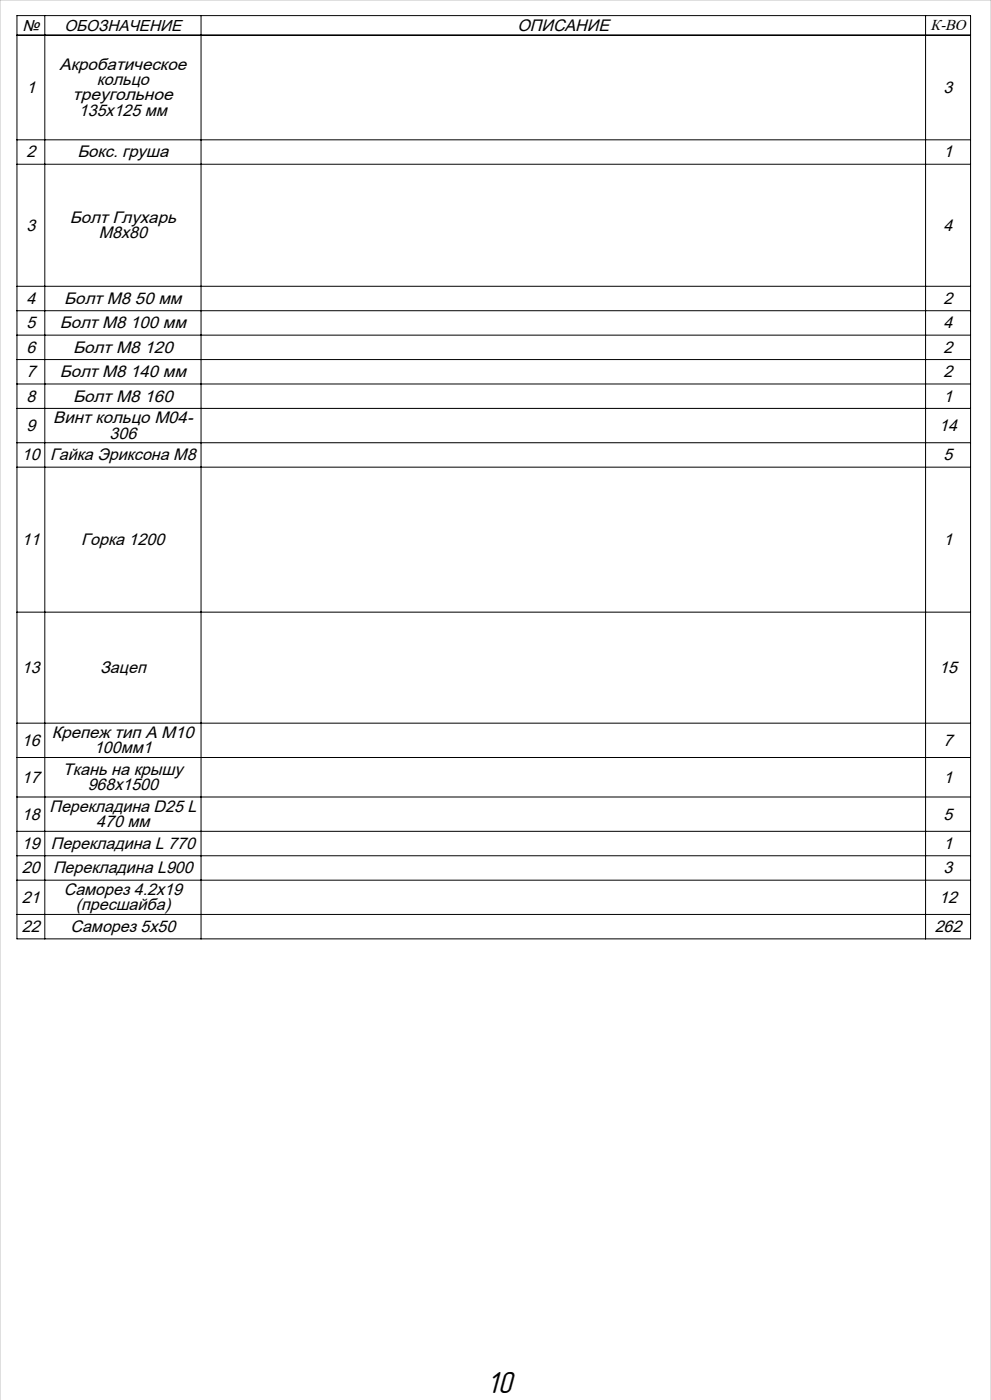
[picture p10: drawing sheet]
<svg xmlns="http://www.w3.org/2000/svg" width="297mm" height="420mm" viewBox="0 0 297 420" stroke-linecap="round" stroke-linejoin="round" font-family="sans-serif">
<defs><g id="words">
<text font-size="9.5" x="145.9" y="417.8">10</text>
<g font-size="5">
<text x="155.1" y="9.2">ОПИСАНИЕ</text>
<text x="17.8" y="21.1">Акробатическое</text>
<text x="7.9" y="27.9">1</text>
<text x="29" y="25.6">кольцо</text>
<text x="282.8" y="27.9">3</text>
<text x="21.8" y="30.1">треугольное</text>
<text x="23.7" y="34.7">135х125 мм</text>
<text x="7.9" y="47.2">2</text>
<text x="23.2" y="47.2">Бокс. груша</text>
<text x="282.8" y="47.2">1</text>
<text x="7.9" y="69.2">3</text>
<text x="20.9" y="66.9">Болт Глухарь</text>
<text x="29.6" y="71.5">М8х80</text>
<text x="282.8" y="69.2">4</text>
<text x="7.9" y="91.2">4</text>
<text x="19.3" y="91.2">Болт М8 50 мм</text>
<text x="282.8" y="91.2">2</text>
<text x="7.9" y="98.5">5</text>
<text x="17.9" y="98.5">Болт М8 100 мм</text>
<text x="282.8" y="98.5">4</text>
<text x="7.9" y="105.8">6</text>
<text x="21.9" y="105.8">Болт М8 120</text>
<text x="282.8" y="105.8">2</text>
<text x="7.9" y="113.2">7</text>
<text x="17.9" y="113.2">Болт М8 140 мм</text>
<text x="282.8" y="113.2">2</text>
<text x="7.9" y="120.5">8</text>
<text x="21.9" y="120.5">Болт М8 160</text>
<text x="282.8" y="120.5">1</text>
<text x="7.9" y="129.3">9</text>
<text x="16" y="127">Винт кольцо М04-</text>
<text x="32.8" y="131.6">306</text>
<text x="281.5" y="129.3">14</text>
<text x="6.6" y="138.1">10</text>
<text x="15" y="138.1">Гайка Эриксона М8</text>
<text x="282.8" y="138.1">5</text>
<text x="6.6" y="163.5">11</text>
<text x="24.4" y="163.5">Горка 1200</text>
<text x="282.8" y="163.5">1</text>
<text x="6.6" y="201.9">13</text>
<text x="30" y="201.9">Зацеп</text>
<text x="281.5" y="201.9">15</text>
<text x="15.5" y="221.5">Крепеж тип А М10</text>
<text x="6.6" y="223.7">16</text>
<text x="28.2" y="226">100мм1</text>
<text x="282.8" y="223.7">7</text>
<text x="18.9" y="232.5">Ткань на крышу</text>
<text x="6.6" y="234.8">17</text>
<text x="26.3" y="237.1">968х1500</text>
<text x="282.8" y="234.8">1</text>
<text x="6.6" y="245.9">18</text>
<text x="14.9" y="243.6">Перекладина D25 L</text>
<text x="282.8" y="245.9">5</text>
<text x="28.9" y="248.1">470 мм</text>
<text x="6.6" y="254.7">19</text>
<text x="15.2" y="254.7">Перекладина L 770</text>
<text x="282.8" y="254.7">1</text>
<text x="6.6" y="262">20</text>
<text x="15.9" y="262">Перекладина L900</text>
<text x="282.8" y="262">3</text>
<text x="19.1" y="268.6">Саморез 4.2х19</text>
<text x="6.6" y="270.8">21</text>
<text x="22.7" y="273.1">(пресшайба)</text>
<text x="281.5" y="270.8">12</text>
<text x="6.6" y="279.6">22</text>
<text x="21.1" y="279.6">Саморез 5х50</text>
<text x="280.1" y="279.6">262</text>
</g>
<g font-size="4.7">
<text x="6.8" y="9.3">№</text>
<text x="19.3" y="9.3">ОБОЗНАЧЕНИЕ</text>
<text x="278.9" y="9.1">К-ВО</text>
</g>
</g></defs>
<path d="M0 420v-420h297v420" fill="none" stroke="#c0c0c0" stroke-width=".3"/>
<g fill="none" stroke="#000" stroke-width=".3">
<path d="M5.1 4.7h285.8v277h-285.8zM5.1 10.6h285.8M13.4 4.7v277M60.3 4.7v277M277.4 4.7v277M5.1 41.9h285.8M5.1 49.3h285.8M5.1 85.9h285.8M5.1 93.2h285.8M5.1 100.5h285.8M5.1 107.9h285.8M5.1 115.2h285.8"/>
<path d="M5.1 122.5h285.8M5.1 132.8h285.8M5.1 140.2h285.8M5.1 183.6h285.8M5.1 216.9h285.8M5.1 227.3h285.8M5.1 239.1h285.8M5.1 249.4h285.8M5.1 256.7h285.8M5.1 264.1h285.8M5.1 274.3h285.8"/>
</g>
<use href="#words"/>
</svg>
